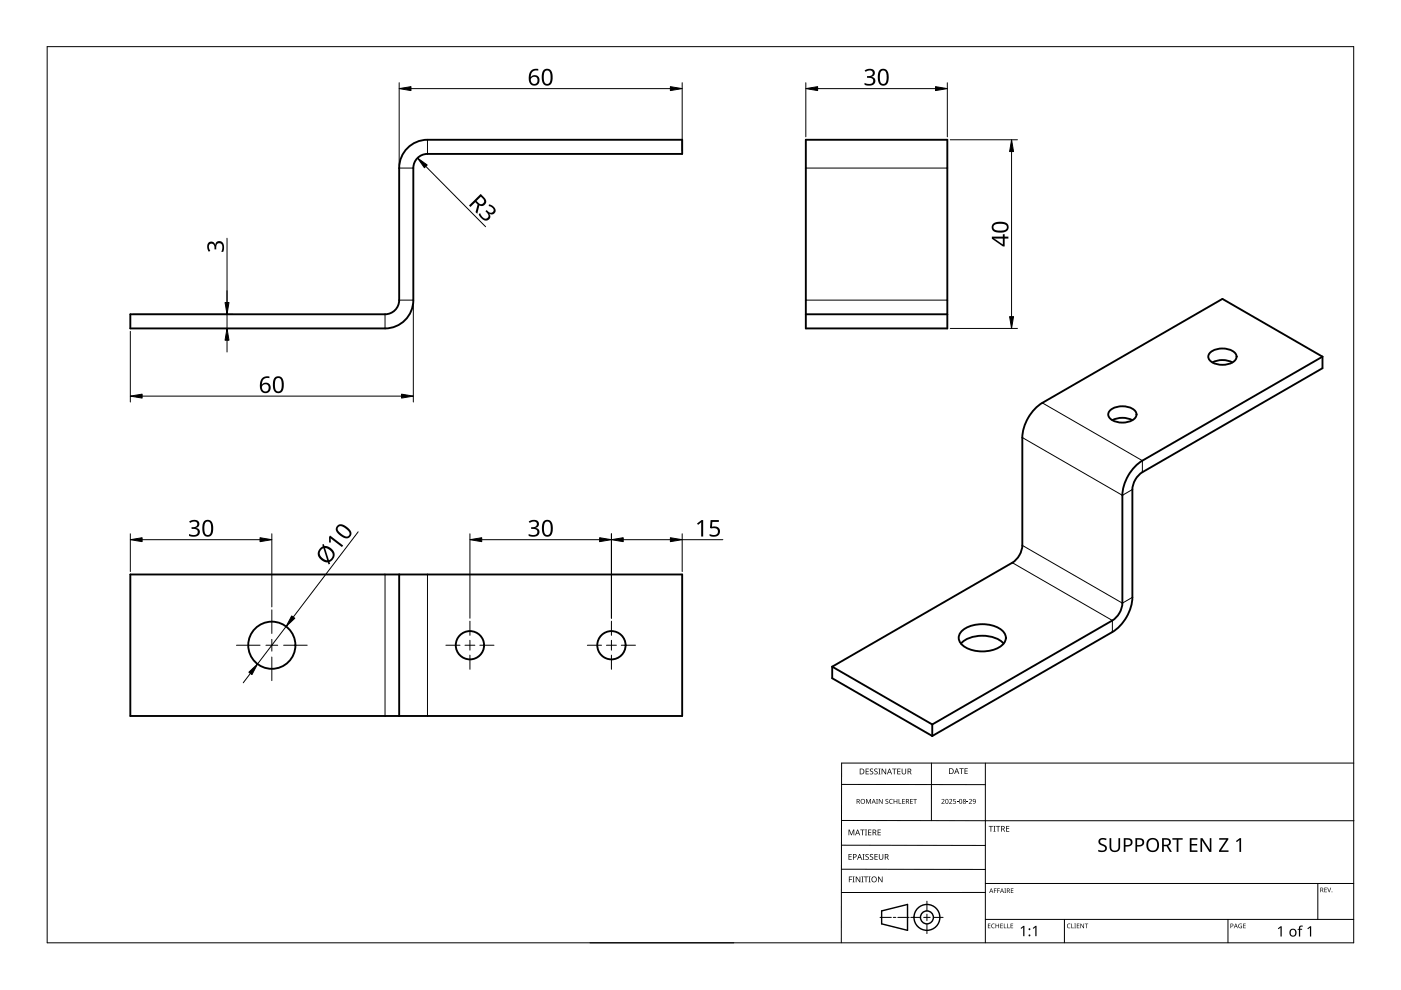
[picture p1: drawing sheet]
<svg xmlns="http://www.w3.org/2000/svg" width="297mm" height="210mm" viewBox="0 0 297 210" stroke-linecap="round" stroke-linejoin="round" font-family="sans-serif">
<g fill="none" stroke="#000" stroke-width=".4">
<path d="M170.8 29.6h30.1v40h-30.1zM27.6 66.6h54a3 3 0 0 0 3-3v-28a6 6 0 0 1 6-6h54v3h-54a3 3 0 0 0-3 3v28a6 6 0 0 1-6 6h-54zM170.8 66.6h30.1M256.5 74.9a4.2 4.2 0 0 1 5.4 0 1.33 1.33 0 0 1-.8 2.1 4.3 4.3 0 0 1-4.6-.6 1.1 1.1 0 0 1 0-1.5zM261.3 76.8a4.7 4.7 0 0 0-4.2 0M280.4 75.6l-21.2-12.2-38.2 22a9.4 9.4 0 0 0-4.2 7.4v22.8a4.7 4.7 0 0 1-2.2 3.7l-38.2 22.1M280.4 75.6v2.5l-38.2 22a4.7 4.7 0 0 0-2.1 3.7v22.9a9.4 9.4 0 0 1-4.3 7.3l-38.1 22.1M280.4 75.6l-38.2 22.1a9.4 9.4 0 0 0-4.2 7.3v22.9a4.7 4.7 0 0 1-2.2 3.7l-38.1 22M235.3 87.1a4.2 4.2 0 0 1 5.4 0 1.33 1.33 0 0 1-.9 2.1 4.3 4.3 0 0 1-4.5-.6 1.1 1.1 0 0 1 0-1.5zM240.1 89.1a4.7 4.7 0 0 0-4.3 0M27.6 121.8h117v30h-117zM84.6 121.8v30"/>
<path d="M203.7 136.5a7 7 0 0 1 9.1 0M204.1 133.6a7.4 7.4 0 0 1 8.3 0 2.07 2.07 0 0 1 .8 2 2.07 2.07 0 0 1-1.4 1.7 7.6 7.6 0 0 1-7.7-.5 1.95 1.95 0 0 1 0-3.2zM176.4 141.4v2.4l21.3 12.3M176.4 141.4l21.3 12.2M197.7 153.6v2.5"/>
<circle cx="57.6" cy="136.8" r="5"/>
<circle cx="99.6" cy="136.8" r="3"/>
<circle cx="129.6" cy="136.8" r="3"/>
</g>
<path d="M84.6 35.6h3M90.6 29.6v3M170.8 35.6h30.1M81.6 66.6v3M84.6 63.6h3M170.8 63.6h30.1M216.8 92.8l21.2 12.2 2.1-1.2M221 85.4l21.2 12.3v2.4M214.6 119.3l21.2 12.3v2.4M216.8 115.6l21.2 12.3 2.1-1.2M81.6 121.8v30M90.6 121.8v30" fill="none" stroke="#000" stroke-width=".21"/>
<path d="M10 9.9h277v190h-277z" fill="none" stroke="#000" stroke-width=".21"/>
<g fill="none" stroke="#000" stroke-width=".21">
<path d="M178.4 179.2l30.5 .1M178.4 166.3l30.5 .1M178.5 174h108.6M197.5 161.8v12.2M208.9 161.8v38.1M287 161.8h-108.6v38.1M125.1 199.9h30.5M178.4 184.3h30.5M186.6 194.5h2.4M189.4 194.5h.5M190.4 194.5h2.4M193.1 194.5h2.1"/>
<path d="M195.8 194.5h1.4M196.5 191.1v2M196.5 193.8v1.4M196.5 195.9v2M197.9 194.5h2.1M208.9 189.2h-30.5M208.9 187.3h78.1M208.9 194.9h78.1M225.7 194.9v5M260.4 194.9v5M279.4 187.3v7.6"/>
</g>
<g fill="none" stroke="#000" stroke-width=".3">
<path d="M186.9 193.1l5.5-1.3v5.5l-5.5-1.4z"/>
<circle cx="196.5" cy="194.5" r="1.37"/>
<circle cx="196.5" cy="194.5" r="2.74"/>
</g>
<g fill="#000">
<path d="M179.9 175.9h.2l.4 1 .4-1h.2v1.2h-.1v-1.1l-.4 1.1h-.2l-.4-1.1 .1 1.1h-.2zM182.4 175.9h.9v.1h-.4v1.1h-.1v-1.1h-.4zM183.4 175.9h.4l-.1 .1v1l.1 .1h-.4l.1-.1v-1zM183.6 169.4h.2l.3 .8 .4-.8h.2v1h-.2v-.9l-.4 .9-.4-.9 .1 .9h-.2zM183.5 163h.7v.1h-.5v.4h.5v.1h-.5v.4h.5v.2h-.7zM184.1 175.9h.6v.1h-.5v.4h.5v.1h-.5v.5h.5v.1h-.6zM184.5 163.1l.4-.2 .2 .1v.1a.25 .25 0 0 0-.4-.1 .25 .25 0 0 0 0 .4 .4 .4 0 0 1 .5 .3 .4 .4 0 0 1-.3 .5 .4 .4 0 0 1-.5-.2h.1a.27 .27 0 0 0 .4 .1 .27 .27 0 0 0-.1-.4l-.3-.3zM185.4 163.1l.4-.2 .3 .1-.1 .1a.25 .25 0 0 0-.4-.1 .25 .25 0 0 0 0 .4 .4 .4 0 0 1 .5 .3 .4 .4 0 0 1-.3 .5 .4 .4 0 0 1-.5-.2h.1a.27 .27 0 0 0 .4 .1 .27 .27 0 0 0 0-.4l-.4-.3zM185.8 169.4h.3l-.1 .1v.8l.1 .1h-.3l.1-.1zM186.2 163h.5l-.2 .1v1l.2 .1h-.5l.2-.1v-1zM186.1 175.9h.6v.1h-.5v.4h.5v.1h-.5v.5h.5v.1h-.6zM186.3 169.4h.2l.5 .8v-.8h.1v1h-.1l-.6-.8v.8h-.1z"/>
<path d="M186.9 163h.2l.6 1v-1h.2v1.2h-.2l-.6-1v1h-.2zM187.8 169.5l.3-.1h.2v.2a.25 .25 0 0 0-.3-.1 .25 .25 0 0 0-.1 .3 .25 .25 0 0 0 .3 .1 .32 .32 0 0 1 0 .5 .32 .32 0 0 1-.5-.1 .25 .25 0 0 0 .4 .1 .25 .25 0 0 0 0-.4l-.3-.2zM188.6 169.5l.4-.1h.3l-.1 .2a.41 .41 0 0 0-.6 .3 .41 .41 0 0 0 .6 .4 .48 .48 0 0 1-.6-.1 .48 .48 0 0 1 0-.7zM189.1 163h1v.1h-.4v1.1h-.2v-1.1h-.4zM189.5 169.4h.1v.4h.5v-.4h.1v1h-.1v-.5h-.5v.5h-.1zM190.5 169.4h.2v.9h.4v.1h-.6zM190.2 163h.7v.1h-.5v.4h.5v.1h-.5v.4h.5v.2h-.7zM191.3 169.4h.5v.1h-.4v.3h.4v.1h-.4v.4h.4v.1h-.5zM191.2 163h.1v.8a.32 .32 0 0 0 .3 .3 .32 .32 0 0 0 .4-.4v-.7h.1v.7a.47 .47 0 0 1-.5 .5 .47 .47 0 0 1-.4-.5zM193 169.4h.5v.1h-.4v.3h.4v.1h-.4v.4h.4v.1h-.5zM193.6 169.4h.8v.1h-.3v.9h-.2v-.9h-.3zM199.6 169.5a.37 .37 0 0 1 .6 0 .37 .37 0 0 1-.2 .6l-.2 .2h.5v.1h-.7l.3-.4a.27 .27 0 0 0 .2-.3 .27 .27 0 0 0-.4-.1z"/>
<path d="M201.2 169.5a.37 .37 0 0 1 .6 0 .37 .37 0 0 1-.2 .6l-.2 .2h.5v.1h-.7l.3-.4a.27 .27 0 0 0 .3-.3 .27 .27 0 0 0-.5-.1zM202.1 169.4h.5v.1h-.4v.3a.34 .34 0 0 1 .5 .2 .34 .34 0 0 1-.2 .4 .34 .34 0 0 1-.4-.1 .29 .29 0 0 0 .4 0 .29 .29 0 0 0 0-.4 .29 .29 0 0 0-.4 0zM202.9 170l.3 .1zM203.4 162.9h.9v.1h-.4v1.1h-.1v-1.1h-.4zM204.9 170l.4 .1zM204.5 162.9h.7v.1h-.5v.4h.4v.1h-.4v.5h.5v.1h-.7zM205.4 169.5a.37 .37 0 0 1 .6 0 .37 .37 0 0 1-.2 .6l-.2 .2h.5v.1h-.7l.3-.4a.27 .27 0 0 0 .3-.3 .27 .27 0 0 0-.5-.1zM209.6 175.1h.9v.2h-.3v1h-.2v-1h-.4zM210.6 175.1h.5l-.2 .1v1l.2 .1h-.5l.2-.1v-1zM211.2 175.1h.9v.2h-.4v1h-.2v-1h-.3zM213.3 175.1h.7v.2h-.5v.3h.5v.2h-.5v.4h.5v.1h-.7zM233 178a1.38 1.38 0 0 1 1.6-.2l-.1 .3-.4-.1a.55 .55 0 0 0-.8 .3 .55 .55 0 0 0 .6 .7 .88 .88 0 0 1 .8 1.1 .88 .88 0 0 1-1.3 .6l-.6-.2v-.3h.2a.82 .82 0 0 0 1.3-.3l-.1-.4-.4-.2a.88 .88 0 0 1-.8-1.3z"/>
<path d="M235.2 177.7h.4v1.9a.76 .76 0 0 0 .8 .7 .76 .76 0 0 0 .7-.7v-1.9h.4v1.9a1.12 1.12 0 0 1-1.1 1.1 1.12 1.12 0 0 1-1.2-1.1zM180 185.8h.7v.2h-.6v.4h.5v.1h-.5v.6h-.1zM179.9 181.1h.7v.1h-.5v.4h.4v.1h-.4v.5h.5v.1h-.7zM180.8 185.8h.4l-.1 .2v.9l.1 .2h-.4l.1-.2v-.9zM181.4 185.8h.2l.7 1.1v-1.1h.1v1.3h-.2l-.6-1v1h-.2zM182.6 185.8h.5l-.2 .2v.9l.2 .2h-.5l.2-.2v-.9zM182.9 181.1h.4l-.1 .1v1l.1 .1h-.4l.1-.1v-1zM183.2 185.8h.9v.2h-.4v1.1h-.2v-1.1h-.3zM183.5 181.2l.5-.1h.2v.2a.25 .25 0 0 0-.4-.1 .25 .25 0 0 0 0 .4 .4 .4 0 0 1 .4 .3 .4 .4 0 0 1-.2 .4 .4 .4 0 0 1-.5-.2 .27 .27 0 0 0 .5 .1 .27 .27 0 0 0-.1-.4l-.4-.3zM184.2 185.8h.4l-.1 .2v.9l.1 .2h-.4l.1-.2v-.9zM184.5 181.2l.4-.1h.2v.2a.25 .25 0 0 0-.4-.1 .25 .25 0 0 0 0 .4 .4 .4 0 0 1 .5 .3 .4 .4 0 0 1-.3 .4 .4 .4 0 0 1-.5-.2h.1a.27 .27 0 0 0 .4 .1 .27 .27 0 0 0-.1-.4l-.3-.3zM185.4 181.1h.7v.1h-.5v.4h.5v.1h-.5v.5h.5v.1h-.7z"/>
<path d="M186.2 185.8h.1l.7 1.1v-1.1h.1v1.3h-.2l-.6-1v1h-.1zM186.3 181.1h.2v.8a.32 .32 0 0 0 .3 .3 .32 .32 0 0 0 .3-.3v-.8h.2v.8a.47 .47 0 0 1-.5 .4 .47 .47 0 0 1-.5-.4zM209.5 195.8h.5l-.4 .1v.3h.4l-.4 .1v.4l.4 .1h-.5zM210.3 196l.3-.2 .3 .1v.1a.39 .39 0 0 0-.6 .3 .39 .39 0 0 0 .6 .4 .46 .46 0 0 1-.7-.1 .46 .46 0 0 1 .1-.6zM210.7 188.4h.6l-.4 .1v.3h.4l-.4 .1v.4h-.2zM211.4 188.4h.6l-.4 .1v.3h.4l-.4 .1v.4h-.2zM211.1 195.8h.1v.4h.5v-.4h.1v1h-.1v-.5h-.5v.5h-.1zM212.1 195.8h.5l-.4 .1v.3h.4l-.4 .1v.4l.4 .1h-.5zM212.8 195.8h.2v.9l.4 .1h-.6zM212.9 188.4h.4l-.1 .1 .1 .8h-.4l.2-.1zM213.6 195.8h.1v.9l.4 .1h-.5zM214.3 195.8h.5l-.4 .1v.3h.4l-.4 .1v.4l.4 .1h-.5z"/>
<path d="M214.3 188.4h.6l-.5 .1v.3h.4l-.4 .1v.3l.5 .1h-.6zM216.4 196.8l.6-.5h.2v2.2h-.3v-1.9l-.4 .3zM219 196.8l.5-.5h.3v2.2h-.3v-1.9l-.4 .3zM226.3 196l.4-.2 .3 .1-.1 .1a.39 .39 0 0 0-.6 .3 .39 .39 0 0 0 .6 .4 .46 .46 0 0 1-.6-.1 .46 .46 0 0 1 0-.6zM227.1 195.8h.2v.9l.4 .1h-.6zM227.8 195.8h.3l-.1 .1 .1 .9h-.3l.1-.1zM228.3 195.8h.5l-.4 .1v.3h.4l-.4 .1v.4l.4 .1h-.5zM229.1 195.8h.1l.5 .8v-.8h.1v1h-.1l-.5-.8v.8h-.1zM230 195.8h.7l-.3 .1v.9h-.1v-.9zM248.6 177.7h2.2v.3h-1v2.6h-.3v-2.6h-.9zM252.3 177.7h1.6v.3h-1.3v.9h1.2v.4h-1.2v1h1.3v.3h-1.6zM254.5 177.7h.4l1.6 2.4v-2.4h.3v2.9h-.4l-1.6-2.4 .1 2.4h-.4z"/>
<path d="M258.5 177.7h1.9v.3l-1.5 2.3h1.6v.3h-2.1v-.3l1.6-2.3h-1.5zM262.7 196l.6-.1-.1 .1a.4 .4 0 0 0-.5 .3 .4 .4 0 0 0 .5 .4v-.3l-.2-.1h.3v.5a.53 .53 0 0 1-.7-.1 .53 .53 0 0 1 .1-.7zM262 178.3l.8-.6h.3v2.9h-.3v-2.5l-.6 .5zM263.6 195.8h.5l-.4 .1v.3h.4l-.4 .1v.4l.4 .1h-.5zM270.9 196.8l.6-.4h.2v2.2h-.2v-1.9l-.4 .3zM275.5 196.4l.7-.1v.2h-.4l-.1 .2v.2h.4v.2h-.4v1.5h-.3v-1.5h-.3l.3-.2zM277.2 196.8l.6-.4h.2v2.2h-.3v-1.9l-.4 .3zM280.8 188.2h.5l-.4 .1v.3h.4l-.4 .1v.4l.4 .1h-.5zM281.4 188.2h.1l.3 .8 .3-.8h.1l-.3 1h-.1z"/>
<path d="M181.6 169.4h.3a.29 .29 0 0 1 .4 .2 .29 .29 0 0 1-.2 .4l.3 .4h-.2l-.2-.4h-.2v.4h-.2zM181.8 169.5v.4h.1a.2 .2 0 0 0 .2-.2 .2 .2 0 0 0-.2-.2z"/>
<path d="M181.8 175.9h.1l.5 1.2h-.2l-.1-.4h-.5l-.2 .4h-.1zM181.8 176l-.2 .6h.4z"/>
<path d="M182.3 163h.4a.61 .61 0 0 1 .6 .6 .61 .61 0 0 1-.7 .6h-.3zM182.4 163.1v.9h.2a.48 .48 0 0 0 .5-.4 .48 .48 0 0 0-.5-.5z"/>
<path d="M182.4 169.9a.51 .51 0 0 1 1 0 .51 .51 0 0 1-1 0zM182.6 169.9a.4 .4 0 0 0 .8 0 .4 .4 0 0 0-.8 0z"/>
<path d="M185 175.9h.3a.35 .35 0 0 1 .5 .2 .35 .35 0 0 1-.3 .5l.4 .5h-.2l-.3-.5h-.2v.5h-.2zM185.2 176v.5h.1a.23 .23 0 0 0 .3-.3 .23 .23 0 0 0-.3-.2z"/>
<path d="M185.2 169.4l.5 1-.3-.3h-.4l-.2 .3zM185.2 169.5l-.1 .5h.3z"/>
<path d="M188.5 163h.2l.4 1.2h-.1l-.2-.4h-.5l-.1 .4h-.2zM188.6 163.1l-.2 .6h.4z"/>
<path d="M192.1 169.4h.3a.29 .29 0 0 1 .3 .2 .29 .29 0 0 1-.2 .4l.3 .4h-.1l-.3-.4h-.2v.4h-.1zM192.2 169.5v.4h.2a.2 .2 0 0 0 .2-.2 .2 .2 0 0 0-.3-.2z"/>
<path d="M192.4 163h.4a.35 .35 0 0 1 .4 .2 .35 .35 0 0 1-.2 .4l.3 .6h-.2l-.3-.5h-.2v.5h-.2zM192.6 163.1v.4h.2a.23 .23 0 0 0 .3-.2 .23 .23 0 0 0-.3-.2z"/>
<path d="M200.5 169.5l.4-.1 .2 .2v.5l-.2 .3h-.3l-.2-.2zM200.6 169.6v.1a.37 .37 0 0 0-.1 .4 .37 .37 0 0 0 .4 .2 .4 .4 0 0 0 .1-.5 .4 .4 0 0 0-.4-.2z"/>
<path d="M201.2 162.9h.4a.61 .61 0 0 1 .6 .6 .61 .61 0 0 1-.6 .6h-.4zM201.4 163v1h.1a.48 .48 0 0 0 .5-.5 .48 .48 0 0 0-.4-.5z"/>
<path d="M202.8 162.9h.1l.5 1.2h-.2l-.1-.4h-.5l-.1 .4h-.2zM202.8 163l-.1 .6h.3z"/>
<path d="M203.5 169.5l.3-.1 .2 .2v.5l-.2 .3h-.3l-.1-.2zM203.5 169.6v.1a.37 .37 0 0 0-.1 .4 .37 .37 0 0 0 .4 .2 .4 .4 0 0 0 .1-.5 .4 .4 0 0 0-.4-.2z"/>
<path d="M204.2 169.5a.29 .29 0 0 1 .5-.1 .29 .29 0 0 1-.1 .5 .29 .29 0 0 1 .1 .4 .29 .29 0 0 1-.4 0 .29 .29 0 0 1 .1-.4zM204.3 170.2a.2 .2 0 0 0 .4 0 .2 .2 0 0 0-.4 0zM204.3 169.7a.17 .17 0 0 0 .3 0 .17 .17 0 0 0-.3 0z"/>
<path d="M206.3 169.5a.49 .49 0 0 1 .6 .4 .49 .49 0 0 1-.4 .5l-.2-.1h.4l.1-.4a.32 .32 0 0 1-.5 .1 .32 .32 0 0 1 0-.5zM206.3 169.7a.25 .25 0 0 0 .5 0 .25 .25 0 0 0-.5 0z"/>
<path d="M212.3 175.1h.3a.35 .35 0 0 1 .4 .3 .35 .35 0 0 1-.2 .4l.3 .5h-.2l-.3-.5h-.2v.5h-.1zM212.4 175.2v.5h.2a.23 .23 0 0 0 .3-.2 .23 .23 0 0 0-.3-.3z"/>
<path d="M238.3 177.7h.7a.92 .92 0 0 1 1.1 .9 .92 .92 0 0 1-1.1 .9h-.4v1.1h-.3zM238.6 178v1.2a.73 .73 0 0 0 .8-.1 .73 .73 0 0 0 .3-.8l-.4-.2z"/>
<path d="M240.7 177.7h.8a.92 .92 0 0 1 1.1 .9 .92 .92 0 0 1-1.2 .9h-.3v1.1h-.4zM241.1 178v1.2a.73 .73 0 0 0 .8-.1 .73 .73 0 0 0 .3-.8l-.4-.2z"/>
<path d="M243.4 178.1a1.44 1.44 0 0 1 1.9-.2 1.44 1.44 0 0 1 .4 1.9 1.39 1.39 0 0 1-1.9 .8 1.39 1.39 0 0 1-.7-1.9zM243.7 178.2a1.23 1.23 0 0 0 .6 2.1 1.23 1.23 0 0 0 1.1-.9 1.23 1.23 0 0 0-.6-1.3l-.6-.1z"/>
<path d="M246.4 177.7h.8a.84 .84 0 0 1 1 .6 .84 .84 0 0 1-.5 1l.8 1.3h-.5l-.7-1.2h-.5v1.2h-.4zM246.8 178v1.1h.4a.56 .56 0 0 0 .7-.5 .56 .56 0 0 0-.7-.6z"/>
<path d="M180.8 181.1h.4a.41 .41 0 0 1 .4 .5 .41 .41 0 0 1-.6 .2v.5h-.2zM181 181.2v.5a.29 .29 0 0 0 .5-.3 .29 .29 0 0 0-.5-.2z"/>
<path d="M182.2 181.1h.1l.5 1.2h-.2l-.1-.4h-.5l-.1 .4h-.2zM182.3 181.2l-.2 .6h.3z"/>
<path d="M184.7 186.5a.61 .61 0 0 1 1.2 0 .61 .61 0 0 1-1.2 0zM184.9 186.5a.45 .45 0 0 0 .9 0 .45 .45 0 0 0-.9 0z"/>
<path d="M187.6 181.1h.3a.35 .35 0 0 1 .5 .2 .35 .35 0 0 1-.3 .4l.4 .6h-.2l-.3-.5h-.3v.5h-.1zM187.7 181.2v.5h.2a.23 .23 0 0 0 .3-.3 .23 .23 0 0 0-.3-.2z"/>
<path d="M210.1 188.4l.5 .9-.2-.3h-.4l-.3 .3zM210.2 188.5l-.2 .4h.3z"/>
<path d="M212.4 188.4l.5 .9-.3-.3h-.3l-.3 .3zM212.4 188.5l-.1 .4h.3z"/>
<path d="M213.5 188.4h.2a.28 .28 0 0 1 .4 .2 .28 .28 0 0 1-.2 .3l.3 .4-.4-.4h-.2v.4h-.1zM213.6 188.5v.3h.1a.19 .19 0 0 0 .3-.2 .19 .19 0 0 0-.3-.1z"/>
<path d="M260.9 195.8h.2a.32 .32 0 0 1 .4 .4 .32 .32 0 0 1-.5 .2v.4h-.1zM261 195.9v.4a.24 .24 0 0 0 .4-.2 .24 .24 0 0 0-.4-.2z"/>
<path d="M262 195.8l.4 1-.2-.3h-.4l-.2 .3zM262 196l-.1 .4h.3z"/>
<path d="M273.6 197.1a.82 .82 0 0 1 1.2 .1 .82 .82 0 0 1-.2 1.2 .82 .82 0 0 1-1.2-.4zM273.8 197.2a.6 .6 0 0 0-.1 .8 .6 .6 0 0 0 .8 .2l.1-.3a.53 .53 0 0 0-.1-.6 .53 .53 0 0 0-.7-.1z"/>
<path d="M279.9 188.2h.3a.28 .28 0 0 1 .3 .2 .28 .28 0 0 1-.1 .3l.2 .5-.3-.4h-.2v.4h-.2zM280.1 188.3v.4h.1a.19 .19 0 0 0 .2-.2 .19 .19 0 0 0-.2-.2z"/>
<circle cx="218.3" cy="198.3" r=".2"/>
<circle cx="218.3" cy="197" r=".2"/>
<circle cx="282.4" cy="189.1" r=".09"/>
</g>
<g fill="none" stroke="#000" stroke-width=".21">
<path d="M50.1 136.8h5M56.4 136.8h2.5M57.6 129.3v5M57.6 135.6v2.5M57.6 139.3v5M60.1 136.8h5M94.5 136.8h3M98.6 136.8h2.1M99.6 131.7v3M99.6 135.8v2.1M99.6 138.9v3M101.7 136.8h3"/>
<path d="M124.5 136.8h3M128.6 136.8h2.1M129.6 131.7v3M129.6 135.8v2.1M129.6 138.9v3M131.7 136.8h3"/>
</g>
<g fill="none" stroke="#000" stroke-width=".21">
<path d="M84.6 17.5v17.5M87.1 18.8h55M144.6 17.5v14.5M170.8 17.5v11.5M173.3 18.8h25M200.9 17.5v11.5M88.5 33.5l14.5 14.6M201.5 29.6h14.2M214.5 32.1v35M48.1 50.5v19.1M27.6 70.3v14.9M28.3 69.6h21.1"/>
<path d="M28.3 66.6h21.1M48.1 72.1v2.5M87.6 64.3v20.9M201.5 69.6h14.2M30.1 84h55M27.6 113.2v8M30.1 114.4h25M57.6 113.2v15.5M75.9 112.8l-13.7 18M99.6 113.2v17.9M102.1 114.4h25M129.6 113.2v17.9"/>
<path d="M132.1 114.4h10M144.6 113.2v8M144.6 114.4h8.7M60.7 132.8l-6.1 8M53.1 142.8l-1.5 2"/>
</g>
<g fill="#000" stroke="#000" stroke-width=".21">
<path d="M84.6 18.8l2.5-.4v.8zM142.1 18.4l2.5 .4-2.5 .4zM170.8 18.8l2.5-.4v.8zM198.3 18.4l2.6 .4-2.6 .4zM88.5 33.5l2.1 1.5-.6 .6zM214.5 29.6l.4 2.5h-.8zM48.1 69.6l.4 2.5h-.8zM47.7 64.1h.8l-.4 2.5zM214.1 67.1h.8l-.4 2.5zM27.6 84l2.5-.4v.8zM85.1 83.6l2.5 .4-2.5 .4zM27.6 114.4l2.5-.4v.8z"/>
<path d="M55.1 114l2.5 .4-2.5 .4zM99.6 114.4l2.5-.4v.8zM127.1 114l2.5 .4-2.5 .4zM129.6 114.4l2.5-.4v.8zM142.1 114l2.5 .4-2.5 .4zM61.8 130.6l.7 .5-1.8 1.7zM52.8 142.5l1.8-1.7-1.2 2.2z"/>
</g>
<g fill="#000">
<path d="M183.3 14.9a1.25 1.25 0 0 1 1.3-.4 1.25 1.25 0 0 1 .9 .9 .85 .85 0 0 1-.7 .9 .93 .93 0 0 1 .8 1 .93 .93 0 0 1-1 .8l-1.3-.1v-.4a1.24 1.24 0 0 0 1.8-.3 .71 .71 0 0 0-.9-.8h-.4v-.4a.81 .81 0 0 0 .9 0 .81 .81 0 0 0 .3-.8 1.02 1.02 0 0 0-1.5-.1zM44.2 51.5a.85 .85 0 0 1 .8-.3 .85 .85 0 0 1 .6 .7 .93 .93 0 0 1 1.1-.8 .93 .93 0 0 1 .8 1l-.2 1.3h-.4a1.24 1.24 0 0 0-.3-1.8 .71 .71 0 0 0-.8 .9v.4h-.3a.81 .81 0 0 0-.1-.9 .81 .81 0 0 0-.8-.3 1.02 1.02 0 0 0 0 1.5l-.3 .2a1.65 1.65 0 0 1-.1-1.9zM101.5 45.4l.3-.2a1.24 1.24 0 0 0 1.5 1.1 .71 .71 0 0 0-.1-1.3l-.3-.2 .3-.3a.81 .81 0 0 0 .6 .6 .81 .81 0 0 0 .8-.4 1.02 1.02 0 0 0-1-1l.1-.4a1.25 1.25 0 0 1 1.1 .6 1.25 1.25 0 0 1 0 1.3 .85 .85 0 0 1-1.1 .1 .93 .93 0 0 1-.1 1.3 .93 .93 0 0 1-1.3-.1zM40.1 110.6a1.25 1.25 0 0 1 1.2-.4 1.25 1.25 0 0 1 1 .9 .85 .85 0 0 1-.8 .8 .93 .93 0 0 1 .9 1.1 .93 .93 0 0 1-1.1 .8l-1.2-.2v-.4a1.24 1.24 0 0 0 1.8-.3 .71 .71 0 0 0-.9-.8h-.4v-.3a.81 .81 0 0 0 .9-.1 .81 .81 0 0 0 .3-.8 1.02 1.02 0 0 0-1.5 0zM70 113.5l2.8 2.2-.3 .3-2.4-1.9v.9h-.3v-1.2zM112.1 110.6a1.25 1.25 0 0 1 1.2-.4 1.25 1.25 0 0 1 1 .9 .85 .85 0 0 1-.8 .8 .93 .93 0 0 1 .9 1.1 .93 .93 0 0 1-1.1 .8l-1.2-.2v-.4a1.24 1.24 0 0 0 1.8-.3 .71 .71 0 0 0-.9-.8h-.4v-.3a.81 .81 0 0 0 .9-.1 .81 .81 0 0 0 .3-.8 1.02 1.02 0 0 0-1.5 0zM147.8 111l.9-.7h.4v3.5h-.4v-3.1l-.7 .6zM150.7 110.3h1.7v.4h-1.4l-.1 1a1.17 1.17 0 0 1 1.8 .9 1.17 1.17 0 0 1-1.6 1.2l-.7-.2v-.4a1.03 1.03 0 0 0 1.1 .3 1.03 1.03 0 0 0 .7-.8 .93 .93 0 0 0-1.5-.7l-.2-.1z"/>
<path d="M112.6 15l.5-.3 .6-.1h.4v.4a1.18 1.18 0 0 0-1.5 1.3 1.08 1.08 0 0 1 1.6-.1 1.08 1.08 0 0 1-.1 1.6 1.22 1.22 0 0 1-1.5 .2 1.22 1.22 0 0 1-.5-1.4l.1-.9zM112.5 17a.76 .76 0 0 0 1.5 0 .76 .76 0 0 0-1.5 0z"/>
<path d="M115.3 14.8a1.16 1.16 0 0 1 1.3-.1 1.16 1.16 0 0 1 .6 1.3 1.69 1.69 0 0 1-1 2.2 1.27 1.27 0 0 1-1.3-1.6l.1-1.2zM115.6 15.1a2.16 2.16 0 0 0 .2 2.7 .82 .82 0 0 0 .9-1.1 1.35 1.35 0 0 0-.7-1.8z"/>
<path d="M186.6 14.8a1.16 1.16 0 0 1 1.3-.1 1.16 1.16 0 0 1 .5 1.3 1.69 1.69 0 0 1-1 2.2 1.27 1.27 0 0 1-1.3-1.6l.1-1zM186.8 15.1a2.16 2.16 0 0 0 .3 2.7 .82 .82 0 0 0 .9-1.1 1.35 1.35 0 0 0-.7-1.8z"/>
<path d="M99.4 43.6l2.5-2.5 .7 .7a1 1 0 0 1 .4 1.4 1 1 0 0 1-1.4 .4l-.4 1.7-.4-.3 .5-1.6-.5-.5-1.1 1zM101 42.6l.4 .4a.67 .67 0 0 0 1 .1 .67 .67 0 0 0-.1-1.1l-.3-.3z"/>
<path d="M210.5 47.5a2.6 2.6 0 0 1 3.2 .2 1.22 1.22 0 0 1-.2 1.3 1.22 1.22 0 0 1-1.2 .3 1.53 1.53 0 0 1-2-1zM210.8 47.7a.75 .75 0 0 0 0 1 .75 .75 0 0 0 .9 .2h1a.69 .69 0 0 0 .8-.7 .69 .69 0 0 0-.8-.7h-1.3z"/>
<path d="M210.3 50.2h2.3v-.5h.4v.5h.8v.4h-.8v1.7h-.4l-2.3-1.7zM210.8 50.6l1.8 1.2v-1.2z"/>
<path d="M55.6 80.2l.5-.3 .6-.1h.4v.4a1.18 1.18 0 0 0-1.5 1.3 1.08 1.08 0 0 1 1.6-.1 1.08 1.08 0 0 1-.1 1.6 1.22 1.22 0 0 1-1.5 .2 1.22 1.22 0 0 1-.5-1.4l.1-.9zM55.5 82.2a.76 .76 0 0 0 1.5 0 .76 .76 0 0 0-1.5 0z"/>
<path d="M58.3 80a1.16 1.16 0 0 1 1.3-.1 1.16 1.16 0 0 1 .6 1.3 1.69 1.69 0 0 1-1 2.2 1.27 1.27 0 0 1-1.3-1.6l.1-1.2zM58.6 80.3a2.16 2.16 0 0 0 .2 2.7 .82 .82 0 0 0 .9-1.1 1.35 1.35 0 0 0-.7-1.8z"/>
<path d="M43.3 110.5a1.16 1.16 0 0 1 1.4-.1 1.16 1.16 0 0 1 .5 1.2 1.69 1.69 0 0 1-1 2.2 1.27 1.27 0 0 1-1.3-1.6l.1-1.1zM43.6 110.8a2.16 2.16 0 0 0 .3 2.6 .82 .82 0 0 0 .9-1 1.35 1.35 0 0 0-.8-1.8z"/>
<path d="M68.3 115.5l.4-.1 .1 .4a1.81 1.81 0 0 1 2 1.1 1.81 1.81 0 0 1-.7 2.2l-.2 .1 .1 .3-.3 .2-.2-.5a1.84 1.84 0 0 1-1.8-.9 1.84 1.84 0 0 1 .2-2.1l.5-.4zM68.9 116.2l.8 2.6a1.23 1.23 0 0 0 .8-1.3 1.23 1.23 0 0 0-.9-1.1zM68.2 116.5l-.3 .4a1.34 1.34 0 0 0 1 1.8l.5 .1-.8-2.6z"/>
<path d="M71.5 111.5a1.58 1.58 0 0 1 2.2 .4 1.2 1.2 0 0 1 .8 1.1 1.2 1.2 0 0 1-.7 1.1 2.59 2.59 0 0 1-2.6-2.1zM71.8 111.7a.8 .8 0 0 0 .3 1.3l.9 .6a.69 .69 0 0 0 1-.1 .69 .69 0 0 0-.2-1 1.91 1.91 0 0 0-2-.8z"/>
<path d="M115.3 110.5a1.16 1.16 0 0 1 1.4-.1 1.16 1.16 0 0 1 .5 1.2 1.69 1.69 0 0 1-1 2.2 1.27 1.27 0 0 1-1.3-1.6l.1-1.1zM115.6 110.8a2.16 2.16 0 0 0 .3 2.6 .82 .82 0 0 0 .9-1 1.35 1.35 0 0 0-.8-1.8z"/>
</g>
</svg>
